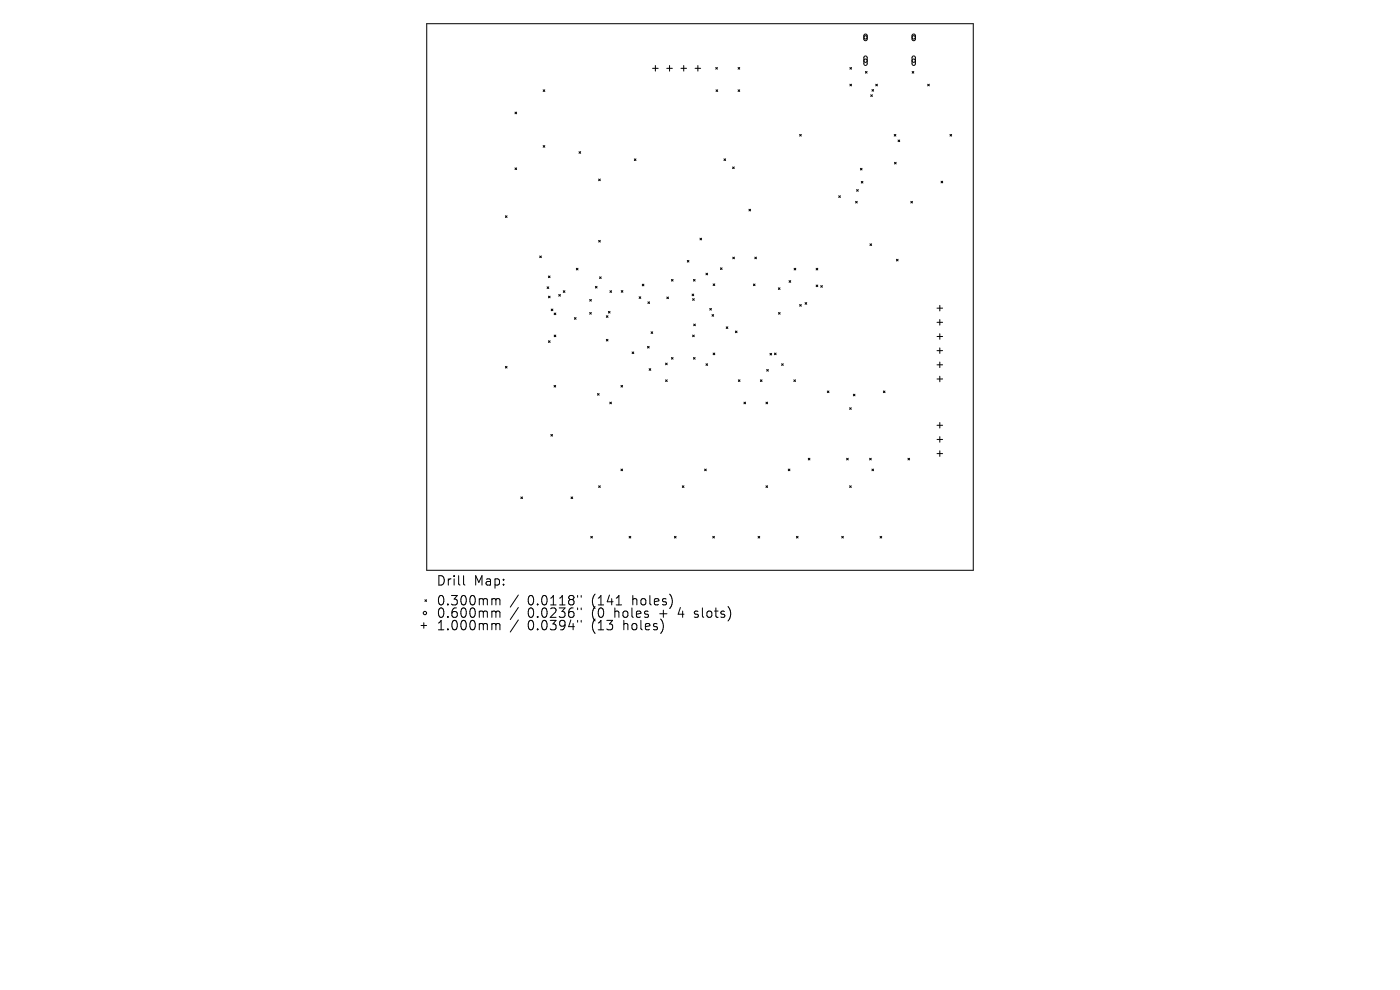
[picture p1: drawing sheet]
<svg xmlns="http://www.w3.org/2000/svg" width="297mm" height="210mm" viewBox="0 0 297 210" stroke-linecap="round" stroke-linejoin="round" font-family="sans-serif">
<defs><g id="words">
<g font-size="2.8">
<text x="92.5" y="124.5">Drill</text>
<text x="100.5" y="124.5">Map:</text>
<text x="92.5" y="128.7">0.300mm</text>
<text x="92.5" y="131.3">0.600mm</text>
<text x="111.9" y="128.7">0.0118&quot;</text>
<text x="111.9" y="131.3">0.0236&quot;</text>
<text x="125.7" y="128.7">(141</text>
<text x="125.7" y="131.3">(0</text>
<text x="130.6" y="131.3">holes</text>
<text x="134.4" y="128.7">holes)</text>
<text x="140.4" y="131.3">+</text>
<text x="144.6" y="131.3">4</text>
<text x="148.2" y="131.3">slots)</text>
<text x="92.5" y="134">1.000mm</text>
<text x="111.9" y="134">0.0394&quot;</text>
<text x="125.7" y="134">(13</text>
<text x="132.5" y="134">holes)</text>
</g>
</g></defs>
<g fill="none" stroke="#000" stroke-width=".21">
<path d="M90.5 5h116v116h-116zM115.2 19l.4 .4M115.6 19l-.4 .4M138.4 14.5h1.2M139 13.9v1.2M141.4 14.5h1.2M142 13.9v1.2M144.5 14.5h1.1M145 13.9v1.2M147.5 14.5h1.1M148.1 13.9v1.2M151.8 14.3l.4 .4"/>
<path d="M151.9 19l.4 .4M152.2 14.3l-.4 .4M152.3 19l-.4 .4M156.6 19l.3 .4M156.6 14.3l.3 .4M156.9 14.3l-.3 .4M156.9 19l-.3 .4M180.3 14.3l.4 .4M180.3 17.9l.4 .3M180.7 17.9l-.4 .3M180.7 14.3l-.4 .4M183.4 7.3l.3-.1 .3 .3v.9l-.3 .2-.4-.2z"/>
<path d="M183.4 12l.3-.1 .3 .3v1.4l-.3 .3-.4-.3zM183.6 15.2l.3 .3M183.9 15.2l-.3 .3M185 19l.3 .3M185.3 19l-.3 .3M185.8 17.9l.3 .3M186.1 17.9l-.3 .3M193.5 15.2l.4 .3M193.6 7.3l.3-.1 .3 .3v.9l-.3 .2-.4-.2zM193.6 12l.3-.1 .3 .3v1.4l-.3 .3-.4-.3zM193.9 15.2l-.4 .3M196.8 17.9l.4 .3"/>
<path d="M197.2 17.9l-.4 .3M109.3 23.8l.3 .3M109.3 35.6l.3 .4M109.6 23.8l-.3 .3M109.6 35.6l-.3 .4M115.2 30.9l.4 .3M115.6 30.9l-.4 .3M122.8 32.2l.4 .3M123.2 32.2l-.4 .3M127 38l.4 .3M127.4 38l-.4 .3M134.6 33.7l.3 .4"/>
<path d="M134.9 33.7l-.3 .4M153.6 33.7l.3 .3M153.9 33.7l-.3 .3M155.4 35.4l.4 .4M155.8 35.4l-.4 .4M169.6 28.5l.4 .4M170 28.5l-.4 .4M182.5 35.7l.4 .4M182.7 38.5l.4 .3M182.9 35.7l-.4 .4M183.1 38.5l-.4 .3M184.7 20.1l.4 .4"/>
<path d="M185.1 20.1l-.4 .4M189.7 28.5l.4 .4M189.8 34.4l.3 .4M190.1 28.5l-.4 .4M190.1 34.4l-.3 .4M190.5 29.7l.4 .4M190.9 29.7l-.4 .4M199.6 38.4l.4 .4M200 38.4l-.4 .4M201.5 28.5l.4 .4M201.9 28.5l-.4 .4M107.2 45.8l.4 .3"/>
<path d="M107.6 45.8l-.4 .3M114.5 54.3l.4 .4M114.9 54.3l-.4 .4M116.3 58.5l.4 .4M116.7 58.5l-.4 .4M122.3 56.9l.3 .4M122.6 56.9l-.3 .4M127 51l.4 .3M127.2 58.7l.3 .4M127.4 51l-.4 .3M127.5 58.7l-.3 .4M142.4 59.3l.4 .3"/>
<path d="M142.8 59.3l-.4 .3M145.8 55.2l.4 .4M146.2 55.2l-.4 .4M147.1 59.3l.4 .3M147.5 59.3l-.4 .3M148.5 50.5l.3 .4M148.8 50.5l-.3 .4M149.8 58l.3 .3M150.1 58l-.3 .3M152.8 56.8l.4 .4M153.2 56.8l-.4 .4M155.5 54.5l.3 .4"/>
<path d="M155.8 54.5l-.3 .4M158.9 44.4l.3 .3M159.2 44.4l-.3 .3M160.1 54.5l.4 .4M160.5 54.5l-.4 .4M167.4 59.5l.3 .4M167.7 59.5l-.3 .4M168.5 56.9l.3 .4M168.8 56.9l-.3 .4M173.1 56.9l.4 .4M173.5 56.9l-.4 .4M177.9 41.5l.4 .4"/>
<path d="M178.3 41.5l-.4 .4M181.5 42.7l.4 .4M181.7 40.2l.4 .4M181.9 42.7l-.4 .4M182.1 40.2l-.4 .4M184.6 51.7l.3 .4M184.9 51.7l-.3 .4M190.2 55l.3 .4M190.5 55l-.3 .4M193.2 42.7l.4 .4M193.6 42.7l-.4 .4M107.2 77.7l.4 .4"/>
<path d="M107.6 77.7l-.4 .4M116.1 60.8l.3 .4M116.3 62.8l.4 .4M116.3 72.3l.4 .3M116.4 60.8l-.3 .4M116.7 62.8l-.4 .4M116.7 72.3l-.4 .3M116.9 65.6l.4 .3M117.3 65.6l-.4 .3M117.6 66.4l.3 .4M117.6 71.1l.3 .3M117.9 71.1l-.3 .3"/>
<path d="M117.9 66.4l-.3 .4M118.5 62.5l.4 .3M118.9 62.5l-.4 .3M119.5 61.7l.3 .3M119.8 61.7l-.3 .3M121.9 67.4l.3 .3M122.2 67.4l-.3 .3M125.1 66.3l.3 .3M125.1 63.5l.4 .4M125.4 66.3l-.3 .3M125.5 63.5l-.4 .4M126.3 60.7l.4 .4"/>
<path d="M126.7 60.7l-.4 .4M128.6 67l.4 .3M128.6 72l.4 .3M129 67l-.4 .3M129 72l-.4 .3M129.1 66.1l.3 .3M129.4 61.7l.3 .3M129.4 66.1l-.3 .3M129.7 61.7l-.3 .3M131.8 61.6l.3 .4M132.1 61.6l-.3 .4M134.1 74.7l.4 .3"/>
<path d="M134.5 74.7l-.4 .3M135.6 63l.3 .3M135.9 63l-.3 .3M136.2 60.3l.4 .3M136.6 60.3l-.4 .3M137.4 73.5l.3 .3M137.4 64l.4 .4M137.7 78.2l.4 .4M137.7 73.5l-.3 .3M137.8 64l-.4 .4M138.1 78.2l-.4 .4M138.1 70.4l.4 .3"/>
<path d="M138.5 70.4l-.4 .3M141.2 77l.4 .4M141.5 63l.3 .4M141.6 77l-.4 .4M141.8 63l-.3 .4M142.4 75.8l.4 .4M142.8 75.8l-.4 .4M146.8 62.4l.4 .3M146.9 71.1l.4 .3M146.9 63.4l.4 .3M147.1 75.8l.4 .4M147.2 68.7l.3 .4"/>
<path d="M147.2 62.4l-.4 .3M147.3 71.1l-.4 .3M147.3 63.4l-.4 .3M147.5 75.8l-.4 .4M147.5 68.7l-.3 .4M149.8 77.2l.3 .3M150.1 77.2l-.3 .3M150.6 65.4l.3 .4M150.9 65.4l-.3 .4M151 66.7l.4 .4M151.3 60.2l.3 .4M151.3 74.9l.3 .3"/>
<path d="M151.4 66.7l-.4 .4M151.6 60.2l-.3 .4M151.6 74.9l-.3 .3M154.1 69.3l.3 .4M154.4 69.3l-.3 .4M156 70.2l.4 .4M156.4 70.2l-.4 .4M159.8 60.2l.4 .4M160.2 60.2l-.4 .4M162.7 78.4l.3 .3M163 78.4l-.3 .3M163.3 75l.4 .3"/>
<path d="M163.7 75l-.4 .3M164.3 74.9l.4 .3M164.7 74.9l-.4 .3M165.1 61.1l.4 .3M165.2 66.3l.3 .4M165.5 61.1l-.4 .3M165.5 66.3l-.3 .4M165.8 77.2l.4 .3M166.2 77.2l-.4 .3M169.6 64.6l.4 .4M170 64.6l-.4 .4M170.8 64.2l.3 .3"/>
<path d="M171.1 64.2l-.3 .3M173.1 60.5l.4 .3M173.5 60.5l-.4 .3M174.1 60.6l.4 .3M174.5 60.6l-.4 .3M198.8 65.4h1.2M198.8 68.4h1.2M198.8 71.4h1.2M198.8 74.4h1.2M198.8 77.4h1.2M199.4 64.8v1.2M199.4 67.8v1.2"/>
<path d="M199.4 70.8v1.2M199.4 73.8v1.2M199.4 76.8v1.2M199.4 79.8v1.2M116.9 92.2l.3 .3M117.2 92.2l-.3 .3M117.5 81.8l.4 .3M117.9 81.8l-.4 .3M126.8 83.5l.3 .3M127.1 83.5l-.3 .3M129.4 85.3l.3 .4M129.7 85.3l-.3 .4"/>
<path d="M131.7 81.8l.4 .3M131.7 99.5l.4 .4M132.1 81.8l-.4 .3M132.1 99.5l-.4 .4M141.2 80.6l.4 .3M141.6 80.6l-.4 .3M149.5 99.5l.3 .4M149.8 99.5l-.3 .4M156.6 80.6l.4 .3M157 80.6l-.4 .3M157.8 85.3l.4 .4M158.2 85.3l-.4 .4"/>
<path d="M161.3 80.6l.4 .3M161.7 80.6l-.4 .3M162.5 85.3l.3 .4M162.8 85.3l-.3 .4M167.2 99.5l.4 .4M167.6 99.5l-.4 .4M168.4 80.6l.4 .3M168.8 80.6l-.4 .3M171.5 97.2l.3 .4M171.8 97.2l-.3 .4M175.5 82.9l.4 .4M175.9 82.9l-.4 .4"/>
<path d="M179.6 97.2l.4 .4M180 97.2l-.4 .4M180.2 86.5l.4 .3M180.6 86.5l-.4 .3M181 83.6l.4 .4M181.4 83.6l-.4 .4M184.5 97.2l.3 .4M184.8 97.2l-.3 .4M185 99.5l.3 .4M185.3 99.5l-.3 .4M187.4 82.9l.4 .4M187.8 82.9l-.4 .4"/>
<path d="M192.6 97.2l.4 .4M193 97.2l-.4 .4M198.8 80.4h1.2M198.8 90.2h1.2M198.8 93.2h1.2M198.8 96.2h1.2M199.4 89.6v1.2M199.4 92.6v1.2M199.4 95.6v1.2M110.5 105.4l.3 .4M110.8 105.4l-.3 .4M121.1 105.4l.4 .4"/>
<path d="M121.5 105.4l-.4 .4M125.3 113.8l.4 .3M125.7 113.8l-.4 .3M127 103.1l.4 .3M127.4 103.1l-.4 .3M133.5 113.8l.3 .3M133.8 113.8l-.3 .3M143.1 113.8l.3 .3M143.4 113.8l-.3 .3M144.7 103.1l.4 .3M145.1 103.1l-.4 .3M151.2 113.8l.4 .3"/>
<path d="M151.6 113.8l-.4 .3M160.8 113.8l.4 .3M161.2 113.8l-.4 .3M162.5 103.1l.3 .3M162.8 103.1l-.3 .3M169 113.8l.3 .3M169.3 113.8l-.3 .3M178.6 113.8l.3 .3M178.9 113.8l-.3 .3M180.2 103.1l.4 .3M180.6 103.1l-.4 .3M186.7 113.8l.4 .3"/>
<path d="M187.1 113.8l-.4 .3M89.3 132.7h1.2M89.9 132.1v1.2M90.1 127.2l.4 .4M90.5 127.2l-.4 .4M98.3 122.1v1.7l.3 .3M104.6 127h.3l.3 .3M104.6 129.6h.3l.3 .3M104.6 132.3l.5 .1 .1 .2M105.2 127.3l.3-.3 .5 .1 .1 1.2M105.2 127.3v1M105.2 129.9v1.1"/>
<path d="M105.2 132.6v1M105.2 129.9l.3-.3 .5 .1 .1 1.3M105.2 132.6l.3-.3 .5 .1 .1 1.2M110 126.2l-1.8 2.6M110 128.9l-1.8 2.5M110 131.5l-1.8 2.6M122.5 126.3v.4M122.5 129v.3M122.5 131.6v.4M123.3 126.3v.4M123.3 129v.3M123.3 131.6v.4"/>
<path d="M130.7 128.3h1.2M147.3 130.9l.2 .1M147.4 129.7v.5"/>
<circle cx="183.6" cy="7.9" r=".35"/>
<circle cx="183.6" cy="12.9" r=".35"/>
<circle cx="193.8" cy="7.9" r=".35"/>
<circle cx="193.8" cy="12.9" r=".35"/>
<circle cx="90.1" cy="130" r=".35"/>
</g>
<use href="#words"/>
</svg>
